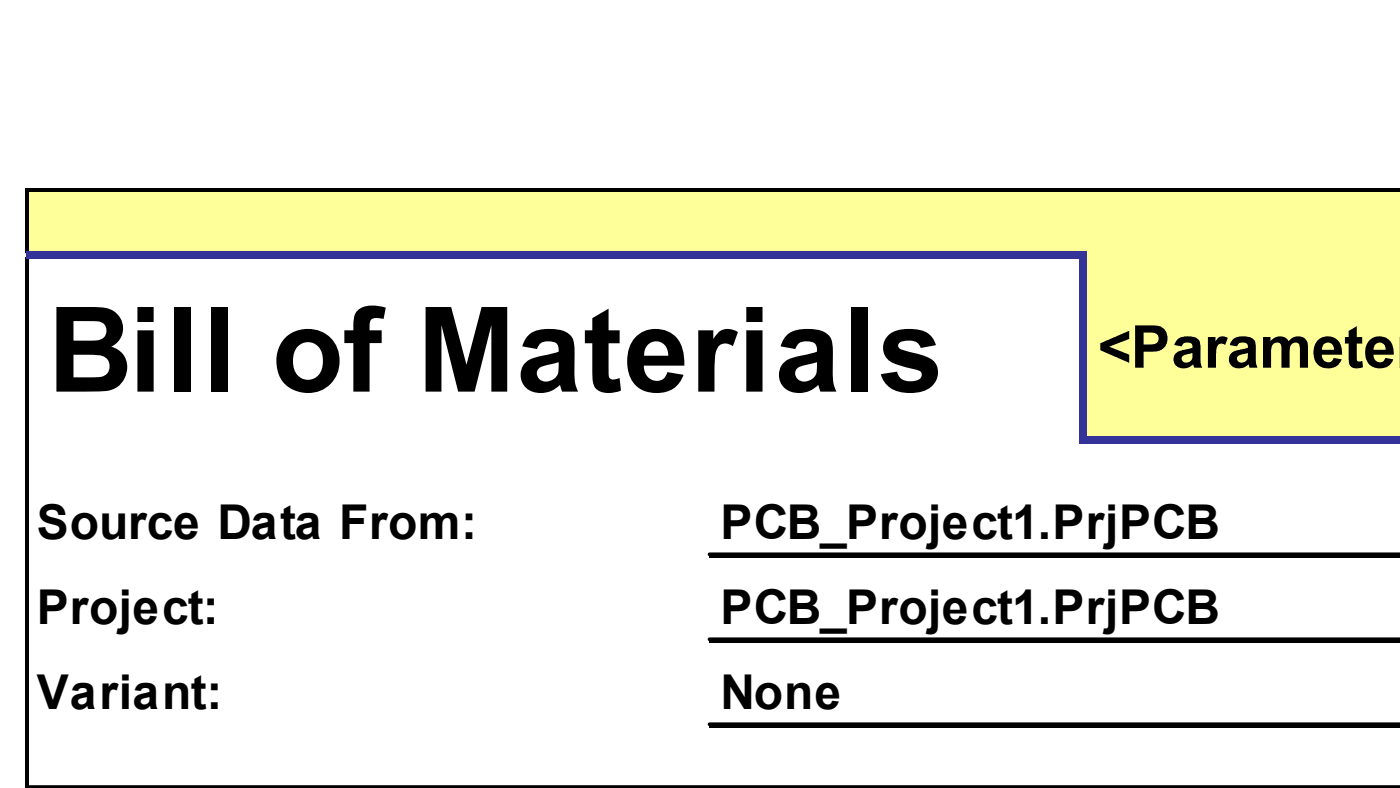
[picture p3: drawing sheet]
<svg xmlns="http://www.w3.org/2000/svg" width="482mm" height="271mm" viewBox="0 0 482 271" stroke-linecap="round" stroke-linejoin="round" font-family="sans-serif">
<defs><g id="words">
<text font-size="40.6" x="16.4" y="134.7">Bill of Materials</text>
<text font-size="20.3" x="377.8" y="126.4">&lt;Parameter</text>
<g font-size="16.5">
<text x="12.6" y="185.2">Source Data From:</text>
<text x="248" y="185.2">PCB_Project1.PrjPCB</text>
<text x="12.6" y="214.4">Project:</text>
<text x="248" y="214.4">PCB_Project1.PrjPCB</text>
<text x="12.6" y="243.6">Variant:</text>
<text x="248" y="243.6">None</text>
</g>
</g></defs>
<g fill="#ff9">
<path d="M10 66.1h471.9v22.9h-471.9z"/>
<path d="M372.7 87.7h109.2v64.8h-109.2z"/>
</g>
<path d="M8.8 64.8v21.6" fill="none" stroke="#000" stroke-width="1.3"/>
<path d="M8.8 64.8h1.3v21.6h-1.3z" fill="#000"/>
<path d="M371.4 89h2.6v63.5h-2.6z" fill="#339"/>
<path d="M10.1 64.8h471.8M8.8 89v182" fill="none" stroke="#000" stroke-width="1.3"/>
<path d="M10.1 64.8h471.8v1.3h-471.8zM8.8 89h1.3v182h-1.3z" fill="#000"/>
<g fill="#339">
<path d="M8.8 86.4h365.2v2.6h-365.2z"/>
<path d="M374 149.9h107.9v2.6h-107.9z"/>
</g>
<path d="M244.2 190.6h237.7M244.2 219.8h237.7M244.2 249h237.7M10.1 270.6h471.8" fill="none" stroke="#000" stroke-width="1.3"/>
<path d="M244.2 190.6h237.7v1.3h-237.7zM244.2 219.8h237.7v1.3h-237.7zM244.2 249h237.7v1.3h-237.7z" fill="#000"/>
<path d="M10.1 270.8h471.8" fill="none" stroke="#000" stroke-width=".38"/>
<use href="#words"/>
</svg>
